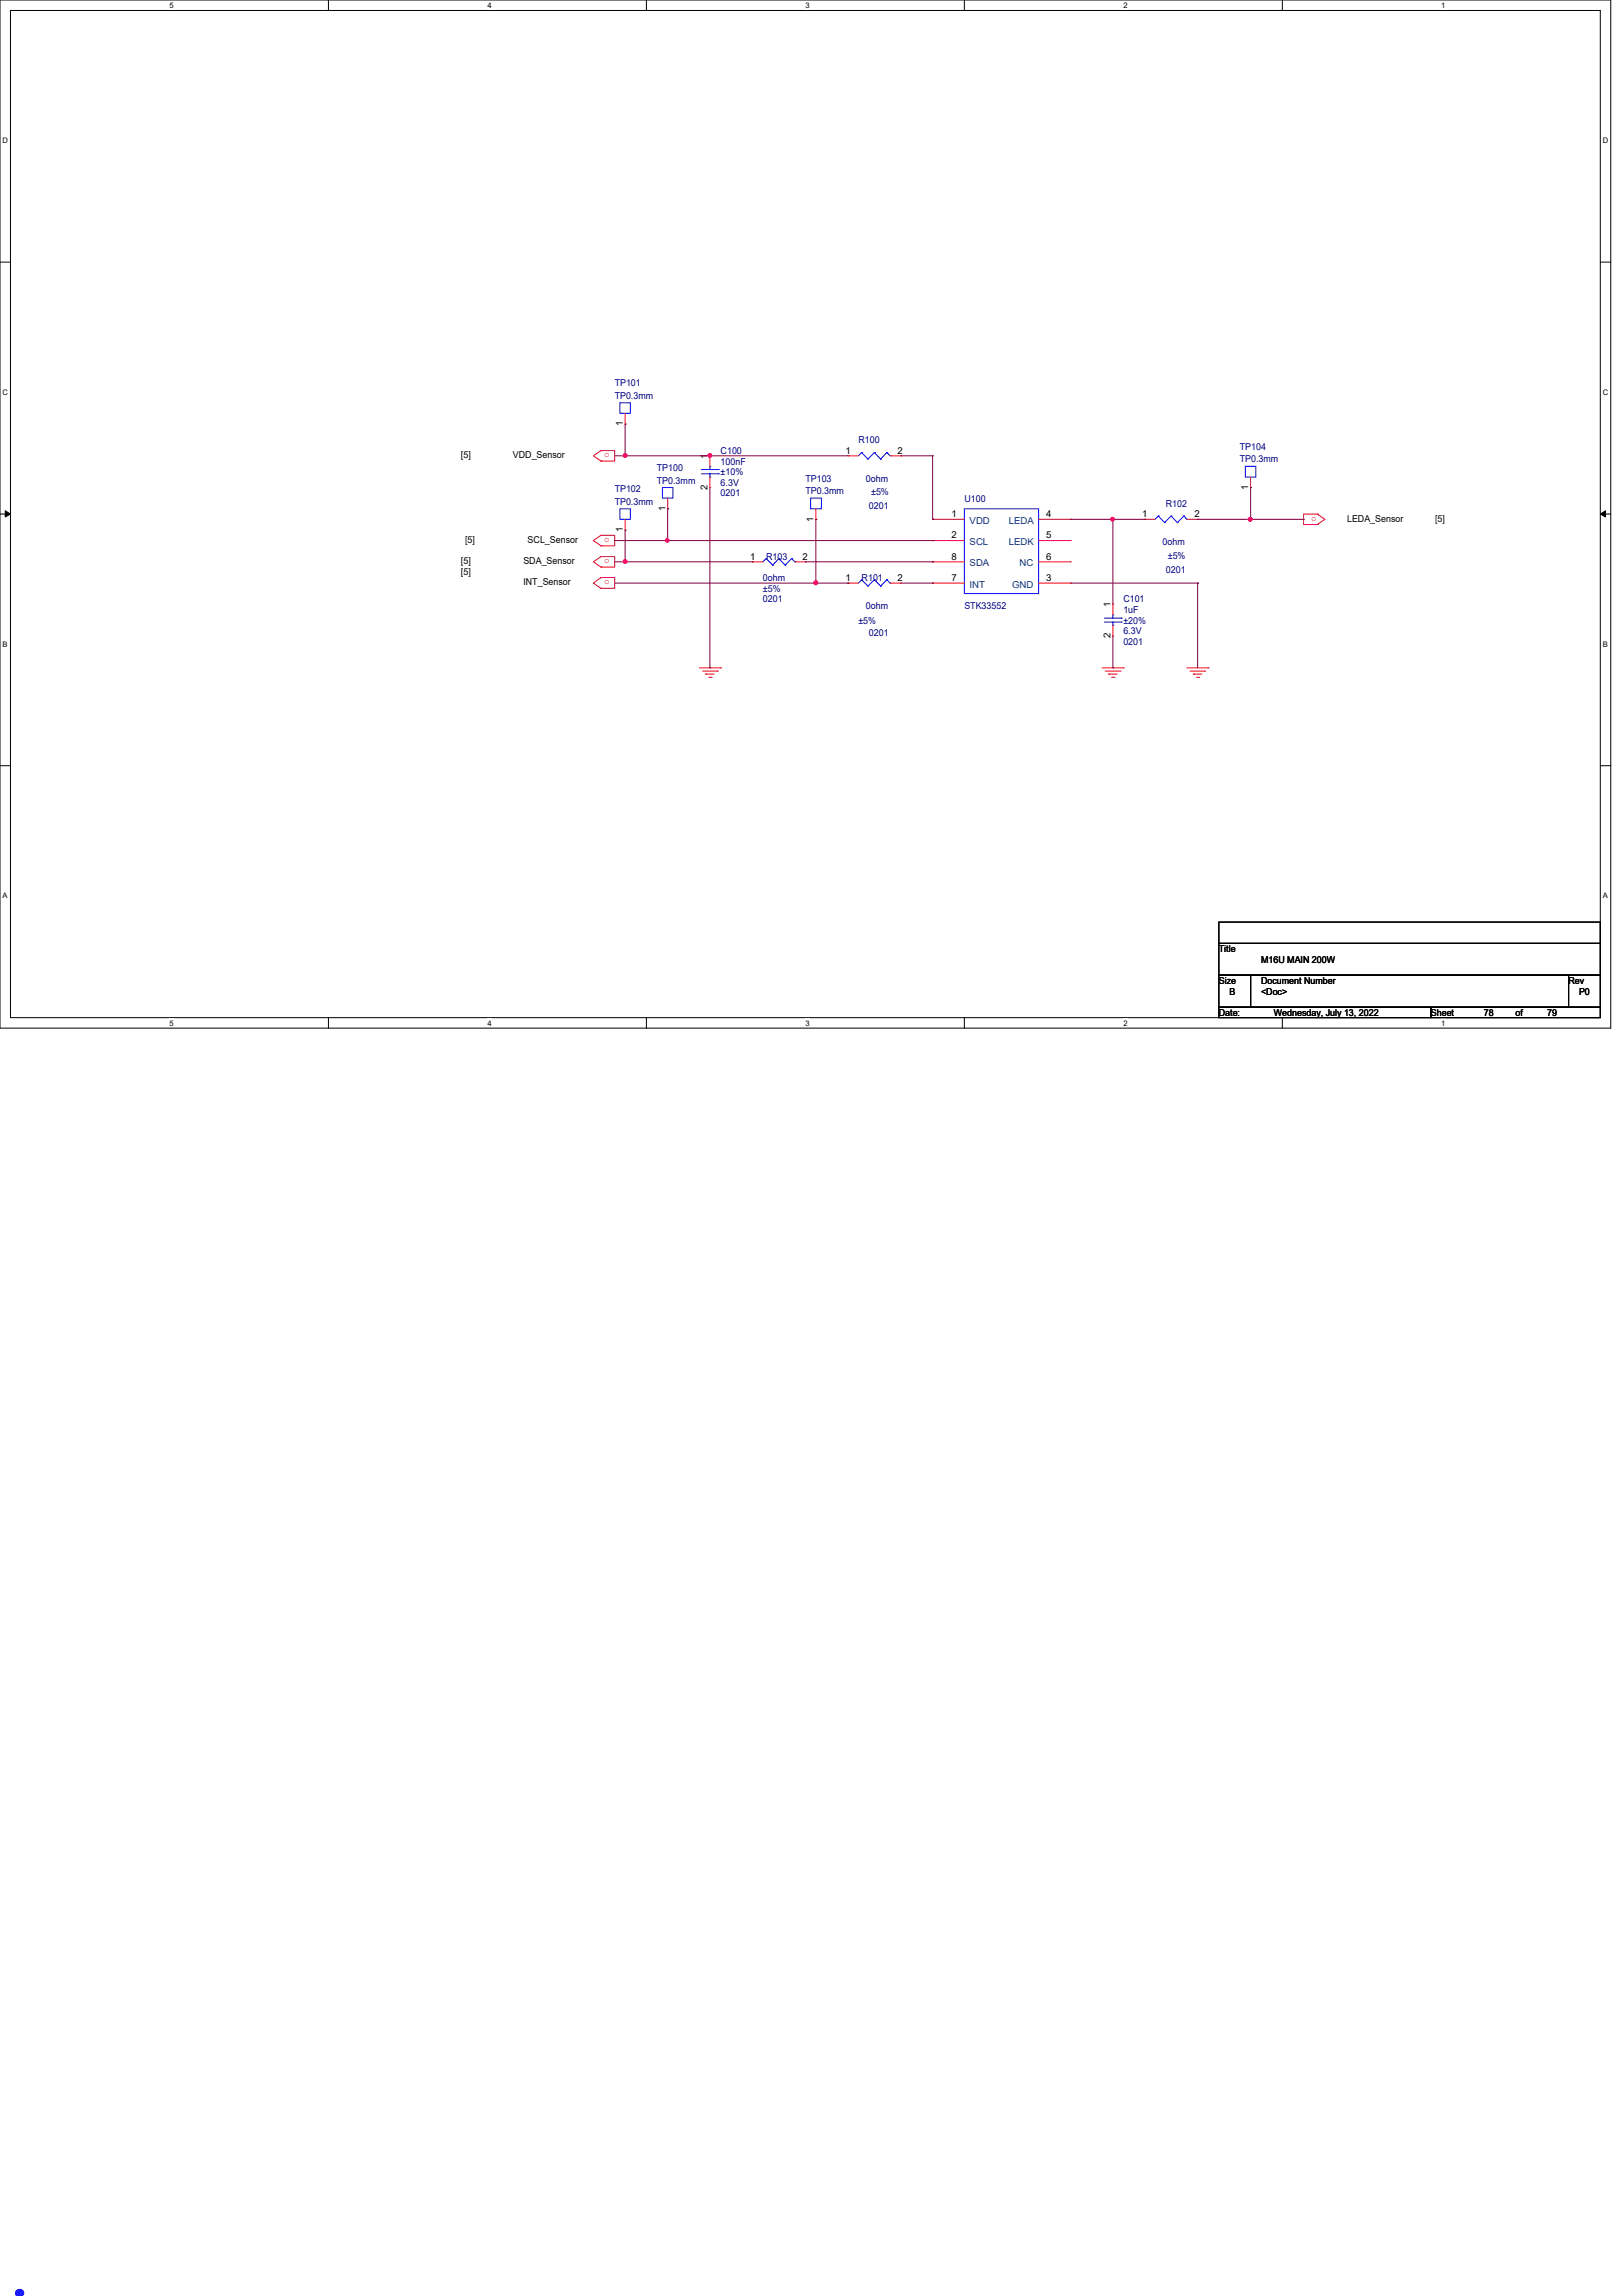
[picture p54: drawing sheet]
<svg xmlns="http://www.w3.org/2000/svg" width="210mm" height="297mm" viewBox="0 0 210 297" stroke-linecap="round" stroke-linejoin="round" font-family="sans-serif">
<defs><g id="words">
<text font-size="8.5" fill="#00f" x="0" y="297">.</text>
<g font-size="1.2" fill="#000080">
<text x="79.5" y="50">TP101</text>
<text x="79.5" y="51.6">TP0.3mm</text>
<text x="93.3" y="58.7">C100</text>
<text x="111.1" y="57.4">R100</text>
<text x="160.4" y="58.2">TP104</text>
<text x="160.4" y="59.8">TP0.3mm</text>
<text x="79.5" y="63.7">TP102</text>
<text x="79.5" y="65.3">TP0.3mm</text>
<text x="85" y="60.9">TP100</text>
<text x="85" y="62.6">TP0.3mm</text>
<text x="93.3" y="60.1">100nF</text>
<text x="93.3" y="64.2">0201</text>
<text x="93.3" y="62.9">6.3V</text>
<text x="93.3" y="61.5">±10%</text>
<text x="104.2" y="62.3">TP103</text>
<text x="104.2" y="64">TP0.3mm</text>
<text x="112.1" y="62.3">0ohm</text>
<text x="112.4" y="65.9">0201</text>
<text x="112.7" y="64.1">±5%</text>
<text x="124.8" y="64.9">U100</text>
<text x="150.9" y="65.6">R102</text>
<text x="150.5" y="70.5">0ohm</text>
<text x="98.7" y="75.2">0ohm</text>
<text x="98.7" y="76.6">±5%</text>
<text x="98.7" y="77.9">0201</text>
<text x="99.1" y="72.4">R103</text>
<text x="111.5" y="75.2">R101</text>
<text x="145.4" y="77.9">C101</text>
<text x="150.9" y="74.1">0201</text>
<text x="151.1" y="72.3">±5%</text>
<text x="111.1" y="80.7">±5%</text>
<text x="112.1" y="78.7">0ohm</text>
<text x="112.4" y="82.3">0201</text>
<text x="124.8" y="78.7">STK33552</text>
<text x="145.4" y="79.3">1uF</text>
<text x="145.4" y="83.4">0201</text>
<text x="145.4" y="82">6.3V</text>
<text x="145.4" y="80.7">±20%</text>
</g>
<g font-size="1.2">
<text x="59.6" y="59.3">[5]</text>
<text x="66.4" y="59.3">VDD_Sensor</text>
<text x="80.6" y="55.1" transform="rotate(-90 80.6 55.1)">1</text>
<text x="91.6" y="59.4" transform="rotate(-90 91.6 59.4)">1</text>
<text x="109.4" y="58.7">1</text>
<text x="116.2" y="58.7">2</text>
<text x="91.6" y="63.4" transform="rotate(-90 91.6 63.4)">2</text>
<text x="161.5" y="63.4" transform="rotate(-90 161.5 63.4)">1</text>
<text x="60.2" y="70.3">[5]</text>
<text x="68.3" y="70.3">SCL_Sensor</text>
<text x="80.6" y="68.8" transform="rotate(-90 80.6 68.8)">1</text>
<text x="86.1" y="66.1" transform="rotate(-90 86.1 66.1)">1</text>
<text x="105.3" y="67.5" transform="rotate(-90 105.3 67.5)">1</text>
<text x="123.1" y="66.9">1</text>
<text x="123.1" y="69.6">2</text>
<text x="135.4" y="66.9">4</text>
<text x="135.4" y="69.6">5</text>
<text x="147.8" y="66.9">1</text>
<text x="154.6" y="66.9">2</text>
<text x="174.3" y="67.5">LEDA_Sensor</text>
<text x="185.7" y="67.5">[5]</text>
<text x="59.6" y="73">[5]</text>
<text x="59.6" y="74.4">[5]</text>
<text x="67.7" y="73">SDA_Sensor</text>
<text x="67.7" y="75.7">INT_Sensor</text>
<text x="97.1" y="72.4">1</text>
<text x="103.8" y="72.4">2</text>
<text x="109.4" y="75.1">1</text>
<text x="116.2" y="75.1">2</text>
<text x="123.1" y="75.1">7</text>
<text x="123.1" y="72.4">8</text>
<text x="135.4" y="75.1">3</text>
<text x="135.4" y="72.4">6</text>
<text x="143.7" y="82.6" transform="rotate(-90 143.7 82.6)">2</text>
<text x="143.7" y="78.6" transform="rotate(-90 143.7 78.6)">1</text>
<text x="157.7" y="123.2">Title</text>
<text x="163.2" y="124.6">M16U MAIN 200W</text>
<text x="157.7" y="127.3">Size</text>
<text x="157.7" y="131.4">Date:</text>
<text x="159.1" y="128.7">B</text>
<text x="163.2" y="127.3">Document Number</text>
<text x="163.2" y="128.7">&lt;Doc&gt;</text>
<text x="164.8" y="131.4">Wednesday, July 13, 2022</text>
<text x="185.2" y="131.4">Sheet</text>
<text x="192" y="131.4">78</text>
<text x="196.1" y="131.4">of</text>
<text x="200.2" y="131.4">79</text>
<text x="203" y="127.3">Rev</text>
<text x="204.3" y="128.7">P0</text>
</g>
<g font-size="1.2" fill="#f00">
<text x="78.9" y="58.6" transform="rotate(-180 78.9 58.6)">o</text>
<text x="78.9" y="69.6" transform="rotate(-180 78.9 69.6)">o</text>
<text x="170.3" y="66.8" transform="rotate(-180 170.3 66.8)">o</text>
<text x="78.9" y="72.3" transform="rotate(-180 78.9 72.3)">o</text>
<text x="78.9" y="75.1" transform="rotate(-180 78.9 75.1)">o</text>
</g>
<g font-size="1.2" fill="#004080">
<text x="125.5" y="67.8">VDD</text>
<text x="125.5" y="70.5">SCL</text>
<text x="130.6" y="67.8">LEDA</text>
<text x="130.6" y="70.5">LEDK</text>
<text x="125.5" y="76">INT</text>
<text x="125.5" y="73.3">SDA</text>
<text x="131" y="76">GND</text>
<text x="132" y="73.3">NC</text>
</g>
<g font-size="1">
<text x="21.9" y="1">5</text>
<text x="63.1" y="1">4</text>
<text x="104.2" y="1">3</text>
<text x="145.4" y="1">2</text>
<text x="186.5" y="1">1</text>
<text x=".3" y="18.5">D</text>
<text x="207.4" y="18.5">D</text>
<text x=".3" y="51.1">C</text>
<text x="207.4" y="51.1">C</text>
<text x=".3" y="83.7">B</text>
<text x="207.4" y="83.7">B</text>
<text x=".3" y="116.2">A</text>
<text x="207.4" y="116.2">A</text>
<text x="21.9" y="132.7">5</text>
<text x="63.1" y="132.7">4</text>
<text x="104.2" y="132.7">3</text>
<text x="145.4" y="132.7">2</text>
<text x="186.5" y="132.7">1</text>
</g>
</g></defs>
<path d="M0 0h208.4v133h-208.4zM1.4 1.4h205.7v130.3h-205.7z" fill="none" stroke="#000" stroke-width=".13"/>
<g fill="#fff">
<path d="M21.9 .1h.6v1.1h-.6z"/>
<path d="M21.9 131.8h.6v1.1h-.6z"/>
</g>
<path d="M42.5 0v1.4M42.5 131.7v1.3" fill="none" stroke="#000" stroke-width=".13"/>
<g fill="#fff">
<path d="M63.1 .1h.5v1.1h-.5z"/>
<path d="M63.1 131.8h.5v1.1h-.5z"/>
</g>
<path d="M83.7 0v1.4M83.7 131.7v1.3" fill="none" stroke="#000" stroke-width=".13"/>
<g fill="#fff">
<path d="M104.2 .1h.6v1.1h-.6z"/>
<path d="M104.2 131.8h.6v1.1h-.6z"/>
</g>
<path d="M124.8 0v1.4M124.8 131.7v1.3" fill="none" stroke="#000" stroke-width=".13"/>
<g fill="#fff">
<path d="M145.4 .1h.5v1.1h-.5z"/>
<path d="M145.4 131.8h.5v1.1h-.5z"/>
</g>
<path d="M165.9 0v1.4M165.9 131.7v1.3" fill="none" stroke="#000" stroke-width=".13"/>
<g fill="#fff">
<path d="M186.5 .1h.6v1.1h-.6z"/>
<path d="M186.5 131.8h.6v1.1h-.6z"/>
<path d="M.3 17.6h.8v1.1h-.8z"/>
<path d="M207.4 17.6h.8v1.1h-.8z"/>
<path d="M.3 50.2h.8v1.1h-.8z"/>
<path d="M207.4 50.2h.8v1.1h-.8z"/>
</g>
<path d="M0 33.9h1.4M207.1 33.9h1.3" fill="none" stroke="#000" stroke-width=".13"/>
<g fill="#fff">
<path d="M.3 82.8h.7v1.1h-.7z"/>
<path d="M207.4 82.8h.7v1.1h-.7z"/>
</g>
<path d="M0 66.5h1.4M.7 66.1l.7 .4-.7 .4zM207.1 66.5l.7-.4v.8zM207.1 66.5h1.3" fill="none" stroke="#000" stroke-width=".13"/>
<path d="M.7 66.1l.7 .4-.7 .4zM207.1 66.5l.7-.4v.8z" fill="#000"/>
<g fill="#fff">
<path d="M.3 115.3h.7v1.1h-.7z"/>
<path d="M207.4 115.3h.7v1.1h-.7z"/>
</g>
<path d="M0 99.1h1.4M207.1 99.1h1.3M157.7 119.3h49.4v2.7h-49.4zM157.7 122h49.4v4.2h-49.4zM157.7 126.2h4.1v4.1h-4.1zM157.7 130.3h27.5v1.4h-27.5zM161.8 126.2h41.2v4.1h-41.2zM185.2 130.3h21.9v1.4h-21.9zM203 126.2h4.1v4.1h-4.1z" fill="none" stroke="#000" stroke-width=".13"/>
<g fill="none" stroke="#f00" stroke-width=".13">
<path d="M77.8 59.6h.1M77.8 58.3h.1M77.8 58.3h1.7v1.3h-1.7M77.8 58.3l-1 .7 1 .6M80.9 54.9h.1M80.9 53.5v1.4M91.9 59h.1M91.9 59v1.3M109.7 59h.1M109.7 59h1.4M115.2 59h1.4M116.6 59h.1"/>
<path d="M77.8 70.6h.1M77.8 69.3h.1M77.8 69.3h1.7v1.3h-1.7M77.8 73.4h.1M77.8 72h.1M77.8 72h1.7v1.4h-1.7M77.8 76.1h.1M77.8 74.7h.1M77.8 74.7h1.7v1.4h-1.7M77.8 69.3l-1 .6 1 .7M77.8 72l-1 .7 1 .7M77.8 74.7l-1 .7 1 .7"/>
<path d="M80.9 68.6h.1M80.9 67.2v1.4M86.4 65.8h.1M86.4 64.4v1.4M91.9 63.1h.1M91.9 61.7v1.4M97.4 72.7h.1M97.4 72.7h1.3M102.9 72.7h1.3M104.2 72.7h.1M105.6 67.2h.1M105.6 65.8v1.4"/>
<path d="M109.7 75.4h.1M109.7 75.4h1.4M115.2 75.4h1.4M116.6 75.4h.1M120.7 67.2h.1M120.7 69.9h.1M120.7 75.4h.1M120.7 72.7h.1M120.7 67.2h4.1M120.7 69.9h4.1M120.7 75.4h4.1M120.7 72.7h4.1"/>
<path d="M134.4 67.2h4.1M134.4 69.9h4.1M134.4 75.4h4.1M134.4 72.7h4.1M138.5 75.4h.1M138.5 67.2h.1M138.5 69.9h.1M138.5 72.7h.1M144 78.1h.1M144 78.1v1.4M148.1 67.2h.1M148.1 67.2h1.4"/>
<path d="M153.6 67.2h1.4M155 67.2h.1M161.8 63.1h.1M161.8 61.7v1.4M170.5 67.9h.1M170.5 66.5h.1M170.5 66.5h-1.8v1.4h1.8M170.5 66.5l.9 .7-.9 .7M90.5 86.4h2.8M90.9 86.8h1.9M91.3 87.2h.1M91.3 87.2h1.1"/>
<path d="M91.7 87.6h.3M92 87.6h.1M92.8 86.8h.1M93.3 86.4h.1M142.6 86.4h2.8M143 86.8h1.9M143.5 87.2h.1M143.5 87.2h1.1M143.8 87.6h.3M144 82.3h.1M144 80.9v1.4M144.1 87.6h.1"/>
<path d="M144.9 86.8h.1M145.4 86.4h.1M153.6 86.4h2.7M154 86.8h1.9M154.4 87.2h.1M154.4 87.2h1.1M154.9 87.6h.2M155.1 87.6h.1M155.9 86.8h.1M156.3 86.4h.1"/>
</g>
<g fill="none" stroke="#00f" stroke-width=".13">
<path d="M80.2 52.1h1.4v1.4h-1.4zM111.5 58.5h.1M111.5 58.5l-.4 .5M111.5 58.5l.8 .9M112.3 59.4h.1M113.2 58.5h.1M113.2 58.5l-.9 .9M113.2 58.5l.8 .9M114 59.4h.1M114.8 58.5h.1M114.8 58.5l-.8 .9M114.8 58.5l.4 .5"/>
<path d="M115.2 59h.1M80.2 65.8h1.4v1.4h-1.4zM85.7 63.1h1.4v1.3h-1.4zM90.8 60.7h2.2M90.8 61.3h2.2M91.9 60.3h.1M91.9 61.7h.1M91.9 60.3v.4M91.9 61.3v.4M93 60.7h.1M93 61.3h.1M99.1 72.3h.1"/>
<path d="M99.1 72.3l-.4 .4M99.1 72.3l.9 .8M100 73.1h.1M100.8 72.3h.1M100.8 72.3l-.8 .8M100.8 72.3l.8 .8M101.6 73.1h.1M102.4 72.3h.1M102.4 72.3l-.8 .8M102.4 72.3l.5 .4M102.9 72.7h.1M104.9 64.4h1.4v1.4h-1.4z"/>
<path d="M111.5 75h.1M111.5 75l-.4 .4M111.5 75l.8 .8M112.3 75.8h.1M113.2 75h.1M113.2 75l-.9 .8M113.2 75l.8 .8M114 75.8h.1M114.8 75h.1M114.8 75l-.8 .8M114.8 75l.4 .4M115.2 75.4h.1"/>
<path d="M124.8 65.8h9.6v11h-9.6zM142.9 80h2.2M144 79.5h.1M144 79.5v.5M145.1 80h.1M149.9 66.8h.1M149.9 66.8l-.4 .4M149.9 66.8l.8 .8M150.7 67.6h.1M151.6 66.8h.1M151.6 66.8l-.9 .8M151.6 66.8l.8 .8"/>
<path d="M152.4 67.6h.1M153.2 66.8h.1M153.2 66.8l-.8 .8M153.2 66.8l.4 .4M153.6 67.2h.1M161.2 60.3h1.3v1.4h-1.3zM142.9 80.5h2.2M144 80.9h.1M144 80.5v.4M145.1 80.5h.1"/>
</g>
<path d="M79.5 59h1.4M80.9 59h.1M91.9 59h.1M91.9 59h17.8" fill="none" stroke="#800040" stroke-width=".13"/>
<circle cx="91.9" cy="58.9" r=".26" fill="#f0f"/>
<circle cx="91.9" cy="58.9" r=".26" fill="none" stroke="#f0f" stroke-width=".13"/>
<path d="M116.6 59h4.1M120.7 59h.1M120.7 59v8.2M86.4 65.8h.1M86.4 65.8v4.1M91.9 63.1v23.3M120.7 67.2h.1M138.5 67.2h9.6M144 67.2h.1M144 67.2v10.9M148.1 67.2h.1M91.9 86.4h.1" fill="none" stroke="#800040" stroke-width=".13"/>
<circle cx="144" cy="67.2" r=".26" fill="#f0f"/>
<circle cx="144" cy="67.2" r=".26" fill="none" stroke="#f0f" stroke-width=".13"/>
<path d="M155 67.2h6.8M161.8 67.2h.1" fill="none" stroke="#800040" stroke-width=".13"/>
<circle cx="161.8" cy="67.2" r=".26" fill="#f0f"/>
<circle cx="161.8" cy="67.2" r=".26" fill="none" stroke="#f0f" stroke-width=".13"/>
<path d="M79.5 69.9h41.2M86.4 69.9h.1M120.7 69.9h.1" fill="none" stroke="#800040" stroke-width=".13"/>
<circle cx="86.4" cy="69.9" r=".25" fill="#f0f"/>
<circle cx="86.4" cy="69.9" r=".25" fill="none" stroke="#f0f" stroke-width=".13"/>
<path d="M79.5 72.7h1.4M79.5 75.4h26.1M80.9 72.7h.1M104.2 72.7h16.5M105.6 75.4h.1M120.7 72.7h.1" fill="none" stroke="#800040" stroke-width=".13"/>
<circle cx="105.6" cy="75.4" r=".26" fill="#f0f"/>
<circle cx="105.6" cy="75.4" r=".26" fill="none" stroke="#f0f" stroke-width=".13"/>
<path d="M80.9 54.9h.1M80.9 54.9v4.1h11M91.9 59h.1M116.6 75.4h4.1M120.7 75.4h.1M138.5 75.4h16.5M155 75.4h.1M155 75.4v11M144 86.4h.1M144 82.3v4.1" fill="none" stroke="#800040" stroke-width=".13"/>
<circle cx="80.9" cy="58.9" r=".26" fill="#f0f"/>
<circle cx="80.9" cy="58.9" r=".26" fill="none" stroke="#f0f" stroke-width=".13"/>
<path d="M80.9 68.6h.1M80.9 68.6v4.1h16.5M97.4 72.7h.1" fill="none" stroke="#800040" stroke-width=".13"/>
<circle cx="80.9" cy="72.6" r=".26" fill="#f0f"/>
<circle cx="80.9" cy="72.6" r=".26" fill="none" stroke="#f0f" stroke-width=".13"/>
<path d="M105.6 67.2h.1M105.6 67.2v8.2h4.1M109.7 75.4h.1M161.8 63.1h.1M161.8 63.1v4.1h6.9M168.7 67.2h.1" fill="none" stroke="#800040" stroke-width=".13"/>
<circle cx="91.9" cy="58.9" r=".26" fill="#f0f"/>
<circle cx="91.9" cy="58.9" r=".26" fill="none" stroke="#f0f" stroke-width=".13"/>
<circle cx="144" cy="67.2" r=".26" fill="#f0f"/>
<circle cx="144" cy="67.2" r=".26" fill="none" stroke="#f0f" stroke-width=".13"/>
<circle cx="161.8" cy="67.2" r=".26" fill="#f0f"/>
<circle cx="161.8" cy="67.2" r=".26" fill="none" stroke="#f0f" stroke-width=".13"/>
<circle cx="86.4" cy="69.9" r=".25" fill="#f0f"/>
<circle cx="86.4" cy="69.9" r=".25" fill="none" stroke="#f0f" stroke-width=".13"/>
<circle cx="105.6" cy="75.4" r=".26" fill="#f0f"/>
<circle cx="105.6" cy="75.4" r=".26" fill="none" stroke="#f0f" stroke-width=".13"/>
<circle cx="80.9" cy="58.9" r=".26" fill="#f0f"/>
<circle cx="80.9" cy="58.9" r=".26" fill="none" stroke="#f0f" stroke-width=".13"/>
<circle cx="80.9" cy="72.6" r=".26" fill="#f0f"/>
<circle cx="80.9" cy="72.6" r=".26" fill="none" stroke="#f0f" stroke-width=".13"/>
<use href="#words"/>
</svg>
